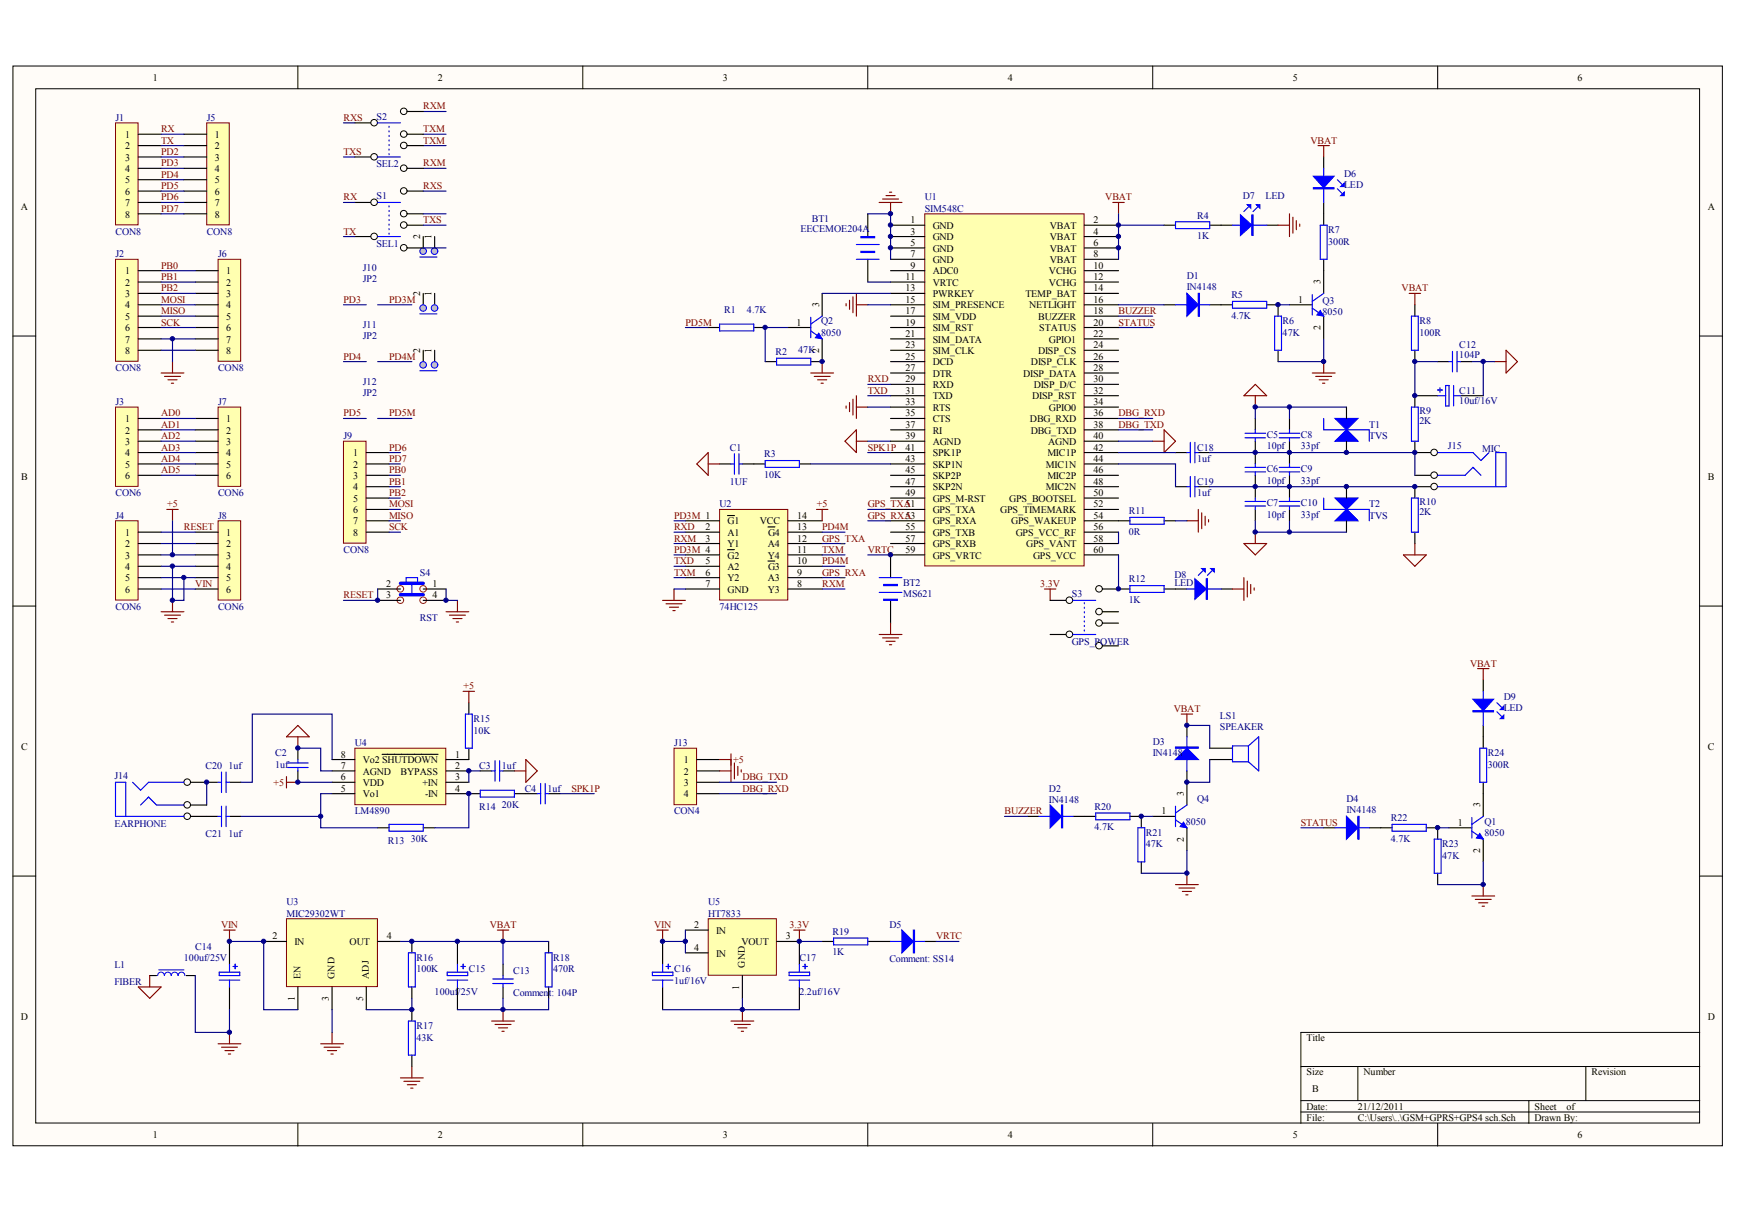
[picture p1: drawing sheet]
<svg xmlns="http://www.w3.org/2000/svg" width="290mm" height="203mm" viewBox="0 0 290 203" stroke-linecap="round" stroke-linejoin="round" font-family="sans-serif">
<defs><g id="words">
<g font-size="1.7">
<text x="25.5" y="13.5">1</text>
<text x="73.1" y="13.5">2</text>
<text x="120.6" y="13.5">3</text>
<text x="168.1" y="13.5">4</text>
<text x="215.7" y="13.5">5</text>
<text x="263.2" y="13.5">6</text>
<text x="20.9" y="23">1</text>
<text x="35.8" y="23">1</text>
<text x="20.9" y="24.9">2</text>
<text x="20.9" y="26.8">3</text>
<text x="20.9" y="28.7">4</text>
<text x="35.8" y="24.9">2</text>
<text x="35.8" y="26.8">3</text>
<text x="35.8" y="28.7">4</text>
<text x="3.5" y="35">A</text>
<text x="20.9" y="30.6">5</text>
<text x="20.9" y="32.5">6</text>
<text x="20.9" y="34.4">7</text>
<text x="35.8" y="30.6">5</text>
<text x="35.8" y="32.5">6</text>
<text x="35.8" y="34.4">7</text>
<text x="284.9" y="35">A</text>
<text x="20.9" y="36.3">8</text>
<text x="35.8" y="36.3">8</text>
<text x="70.1" y="39.8" transform="rotate(-90 70.1 39.8)">2</text>
<text x="72" y="39.8" transform="rotate(-90 72 39.8)">1</text>
<text x="151.9" y="37.2">1</text>
<text x="151.9" y="39.1">3</text>
<text x="151.9" y="41">5</text>
<text x="155.6" y="38.2">GND</text>
<text x="155.6" y="40.1">GND</text>
<text x="155.6" y="42">GND</text>
<text x="175.2" y="38.2">VBAT</text>
<text x="175.2" y="40.1">VBAT</text>
<text x="175.2" y="42">VBAT</text>
<text x="182.4" y="37.2">2</text>
<text x="182.4" y="39.1">4</text>
<text x="182.4" y="41">6</text>
<text x="20.9" y="45.8">1</text>
<text x="20.9" y="47.7">2</text>
<text x="37.7" y="45.8">1</text>
<text x="37.7" y="47.7">2</text>
<text x="151.1" y="46.7">11</text>
<text x="151.9" y="42.9">7</text>
<text x="151.9" y="44.8">9</text>
<text x="155.6" y="43.9">GND</text>
<text x="155.6" y="45.8">ADC0</text>
<text x="155.6" y="47.7">VRTC</text>
<text x="175" y="45.8">VCHG</text>
<text x="175" y="47.7">VCHG</text>
<text x="175.2" y="43.9">VBAT</text>
<text x="182.4" y="42.9">8</text>
<text x="182.4" y="44.8">10</text>
<text x="182.4" y="46.7">12</text>
<text x="220.3" y="47.4" transform="rotate(-90 220.3 47.4)">3</text>
<text x="20.9" y="49.6">3</text>
<text x="20.9" y="51.5">4</text>
<text x="20.9" y="53.4">5</text>
<text x="37.7" y="49.6">3</text>
<text x="37.7" y="51.5">4</text>
<text x="37.7" y="53.4">5</text>
<text x="70.1" y="49.3" transform="rotate(-90 70.1 49.3)">2</text>
<text x="72" y="49.3" transform="rotate(-90 72 49.3)">1</text>
<text x="136.7" y="51.2" transform="rotate(-90 136.7 51.2)">3</text>
<text x="151.1" y="48.6">13</text>
<text x="151.1" y="50.5">15</text>
<text x="151.1" y="52.4">17</text>
<text x="155.6" y="49.6">PWRKEY</text>
<text x="155.6" y="51.5">SIM_PRESENCE</text>
<text x="155.6" y="53.4">SIM_VDD</text>
<text x="171.1" y="49.6">TEMP_BAT</text>
<text x="171.7" y="51.5">NETLIGHT</text>
<text x="173.2" y="53.4">BUZZER</text>
<text x="182.4" y="48.6">14</text>
<text x="182.4" y="50.5">16</text>
<text x="182.4" y="52.4">18</text>
<text x="216.6" y="50.5">1</text>
<text x="20.9" y="55.3">6</text>
<text x="20.9" y="57.2">7</text>
<text x="20.9" y="59">8</text>
<text x="37.7" y="55.3">6</text>
<text x="37.7" y="57.2">7</text>
<text x="37.7" y="59">8</text>
<text x="70.1" y="58.8" transform="rotate(-90 70.1 58.8)">2</text>
<text x="72" y="58.8" transform="rotate(-90 72 58.8)">1</text>
<text x="132.9" y="54.3">1</text>
<text x="136.7" y="58.9" transform="rotate(-90 136.7 58.9)">2</text>
<text x="151.1" y="54.3">19</text>
<text x="151.1" y="56.2">21</text>
<text x="151.1" y="58.1">23</text>
<text x="151.1" y="60">25</text>
<text x="155.6" y="55.3">SIM_RST</text>
<text x="155.6" y="57.2">SIM_DATA</text>
<text x="155.6" y="59">SIM_CLK</text>
<text x="173.2" y="59">DISP_CS</text>
<text x="173.4" y="55.3">STATUS</text>
<text x="175" y="57.2">GPIO1</text>
<text x="182.4" y="54.3">20</text>
<text x="182.4" y="56.2">22</text>
<text x="182.4" y="58.1">24</text>
<text x="182.4" y="60">26</text>
<text x="220.3" y="55.1" transform="rotate(-90 220.3 55.1)">2</text>
<text x="151.1" y="61.9">27</text>
<text x="151.1" y="63.8">29</text>
<text x="151.1" y="65.7">31</text>
<text x="155.6" y="60.9">DCD</text>
<text x="155.6" y="62.8">DTR</text>
<text x="155.6" y="64.7">RXD</text>
<text x="170.7" y="62.8">DISP_DATA</text>
<text x="172" y="60.9">DISP_CLK</text>
<text x="172.5" y="64.7">DISP_D/C</text>
<text x="182.4" y="61.9">28</text>
<text x="182.4" y="63.8">30</text>
<text x="182.4" y="65.7">32</text>
<text x="20.9" y="70.4">1</text>
<text x="37.7" y="70.4">1</text>
<text x="151.1" y="67.6">33</text>
<text x="151.1" y="69.5">35</text>
<text x="151.1" y="71.4">37</text>
<text x="155.6" y="66.6">TXD</text>
<text x="155.6" y="68.5">RTS</text>
<text x="155.6" y="70.4">CTS</text>
<text x="171.8" y="70.4">DBG_RXD</text>
<text x="172.2" y="66.6">DISP_RST</text>
<text x="175" y="68.5">GPIO0</text>
<text x="182.4" y="67.6">34</text>
<text x="182.4" y="69.5">36</text>
<text x="182.4" y="71.4">38</text>
<text x="20.9" y="72.3">2</text>
<text x="20.9" y="74.2">3</text>
<text x="20.9" y="76.1">4</text>
<text x="37.7" y="72.3">2</text>
<text x="37.7" y="74.2">3</text>
<text x="37.7" y="76.1">4</text>
<text x="58.9" y="76.1">1</text>
<text x="151.1" y="73.3">39</text>
<text x="151.1" y="75.2">41</text>
<text x="151.1" y="77.1">43</text>
<text x="155.6" y="72.3">RI</text>
<text x="155.6" y="74.2">AGND</text>
<text x="155.6" y="76.1">SPK1P</text>
<text x="172" y="72.3">DBG_TXD</text>
<text x="174.8" y="76.1">MIC1P</text>
<text x="174.9" y="74.2">AGND</text>
<text x="182.4" y="73.3">40</text>
<text x="182.4" y="75.2">42</text>
<text x="182.4" y="77.1">44</text>
<text x="3.5" y="80.1">B</text>
<text x="20.9" y="78">5</text>
<text x="20.9" y="79.9">6</text>
<text x="37.7" y="78">5</text>
<text x="37.7" y="79.9">6</text>
<text x="58.9" y="78">2</text>
<text x="58.9" y="79.9">3</text>
<text x="58.9" y="81.8">4</text>
<text x="58.9" y="83.7">5</text>
<text x="151.1" y="79">45</text>
<text x="151.1" y="80.9">47</text>
<text x="151.1" y="82.8">49</text>
<text x="155.6" y="78">SKP1N</text>
<text x="155.6" y="79.9">SKP2P</text>
<text x="155.6" y="81.8">SKP2N</text>
<text x="155.6" y="83.7">GPS_M-RST</text>
<text x="168.4" y="83.7">GPS_BOOTSEL</text>
<text x="174.5" y="78">MIC1N</text>
<text x="174.5" y="81.8">MIC2N</text>
<text x="174.8" y="79.9">MIC2P</text>
<text x="182.4" y="79">46</text>
<text x="182.4" y="80.9">48</text>
<text x="182.4" y="82.8">50</text>
<text x="285" y="80.1">B</text>
<text x="20.9" y="89.4">1</text>
<text x="37.7" y="89.4">1</text>
<text x="58.9" y="85.6">6</text>
<text x="58.9" y="87.5">7</text>
<text x="58.9" y="89.4">8</text>
<text x="117.7" y="88.4">2</text>
<text x="121.4" y="87.5">G1</text>
<text x="121.4" y="89.4">A1</text>
<text x="126.8" y="87.5">VCC</text>
<text x="128.1" y="89.4">G4</text>
<text x="133" y="88.4">13</text>
<text x="133" y="86.6">14</text>
<text x="151.1" y="84.7">51</text>
<text x="151.1" y="86.6">53</text>
<text x="151.1" y="88.4">55</text>
<text x="155.6" y="85.6">GPS_TXA</text>
<text x="155.6" y="87.5">GPS_RXA</text>
<text x="155.6" y="89.4">GPS_TXB</text>
<text x="166.9" y="85.6">GPS_TIMEMARK</text>
<text x="168.7" y="87.5">GPS_WAKEUP</text>
<text x="169.5" y="89.4">GPS_VCC_RF</text>
<text x="182.4" y="84.7">52</text>
<text x="182.4" y="86.6">54</text>
<text x="182.4" y="88.4">56</text>
<text x="20.9" y="91.3">2</text>
<text x="20.9" y="93.2">3</text>
<text x="20.9" y="95.1">4</text>
<text x="37.7" y="91.3">2</text>
<text x="37.7" y="93.2">3</text>
<text x="37.7" y="95.1">4</text>
<text x="117.7" y="90.3">3</text>
<text x="117.7" y="94.1">5</text>
<text x="121.4" y="91.3">Y1</text>
<text x="121.4" y="93.2">G2</text>
<text x="121.4" y="95.1">A2</text>
<text x="128.1" y="93.2">Y4</text>
<text x="128.1" y="91.3">A4</text>
<text x="128.1" y="95.1">G3</text>
<text x="133" y="94.1">10</text>
<text x="133" y="92.2">11</text>
<text x="133" y="90.3">12</text>
<text x="151.1" y="90.3">57</text>
<text x="151.1" y="92.2">59</text>
<text x="155.6" y="91.3">GPS_RXB</text>
<text x="155.6" y="93.2">GPS_VRTC</text>
<text x="171.2" y="91.3">GPS_VANT</text>
<text x="172.4" y="93.2">GPS_VCC</text>
<text x="182.4" y="90.3">58</text>
<text x="182.4" y="92.2">60</text>
<text x="20.9" y="97">5</text>
<text x="20.9" y="98.9">6</text>
<text x="37.7" y="97">5</text>
<text x="37.7" y="98.9">6</text>
<text x="64.5" y="97.9">2</text>
<text x="64.5" y="99.8">3</text>
<text x="72.1" y="99.8">4</text>
<text x="72.1" y="97.9">1</text>
<text x="117.7" y="96">6</text>
<text x="117.7" y="97.9">7</text>
<text x="121.4" y="97">Y2</text>
<text x="121.4" y="98.9">GND</text>
<text x="128.1" y="98.9">Y3</text>
<text x="128.1" y="97">A3</text>
<text x="133" y="97.9">8</text>
<text x="133" y="96">9</text>
<text x="3.5" y="125.1">C</text>
<text x="285" y="125.1">C</text>
<text x="56.9" y="130.2">6</text>
<text x="56.9" y="128.3">7</text>
<text x="56.9" y="126.4">8</text>
<text x="60.5" y="131.1">VDD</text>
<text x="60.5" y="129.2">AGND</text>
<text x="60.5" y="127.3">Vo2 SHUTDOWN</text>
<text x="66.8" y="129.2">BYPASS</text>
<text x="70.5" y="131.1">+IN</text>
<text x="75.9" y="126.4">1</text>
<text x="75.9" y="128.3">2</text>
<text x="75.9" y="130.2">3</text>
<text x="114.1" y="127.3">1</text>
<text x="114.1" y="129.2">2</text>
<text x="114.1" y="131.1">3</text>
<text x="56.9" y="132.1">5</text>
<text x="60.5" y="133">Vo1</text>
<text x="70.9" y="133">-IN</text>
<text x="75.9" y="132.1">4</text>
<text x="114.1" y="133">4</text>
<text x="193.8" y="135.9">1</text>
<text x="197.5" y="132.8" transform="rotate(-90 197.5 132.8)">3</text>
<text x="243.2" y="137.8">1</text>
<text x="247" y="134.7" transform="rotate(-90 247 134.7)">3</text>
<text x="197.5" y="140.5" transform="rotate(-90 197.5 140.5)">2</text>
<text x="247" y="142.4" transform="rotate(-90 247 142.4)">2</text>
<text x="115.8" y="154.8">2</text>
<text x="119.5" y="155.8">IN</text>
<text x="45.4" y="156.7">2</text>
<text x="49.1" y="157.7">IN</text>
<text x="58.3" y="157.7">OUT</text>
<text x="64.5" y="156.7">4</text>
<text x="115.8" y="158.6">4</text>
<text x="119.5" y="159.6">IN</text>
<text x="123.7" y="157.7">VOUT</text>
<text x="124.3" y="161.4" transform="rotate(-90 124.3 161.4)">GND</text>
<text x="131.1" y="156.7">3</text>
<text x="49.2" y="167" transform="rotate(-90 49.2 167)">1</text>
<text x="50.1" y="163.3" transform="rotate(-90 50.1 163.3)">EN</text>
<text x="54.9" y="167" transform="rotate(-90 54.9 167)">3</text>
<text x="55.8" y="163.3" transform="rotate(-90 55.8 163.3)">GND</text>
<text x="60.6" y="167" transform="rotate(-90 60.6 167)">5</text>
<text x="61.5" y="163.3" transform="rotate(-90 61.5 163.3)">ADJ</text>
<text x="123.3" y="165.1" transform="rotate(-90 123.3 165.1)">1</text>
<text x="3.5" y="170.2">D</text>
<text x="218" y="173.7">Title</text>
<text x="284.9" y="170.2">D</text>
<text x="218" y="179.4">Size</text>
<text x="227.5" y="179.4">Number</text>
<text x="265.5" y="179.4">Revision</text>
<text x="218" y="185.1">Date:</text>
<text x="219" y="182.3">B</text>
<text x="226.6" y="185.1">21/12/2011</text>
<text x="256" y="185.1">Sheet</text>
<text x="261.4" y="185.1">of</text>
<text x="25.5" y="189.9">1</text>
<text x="73.1" y="189.9">2</text>
<text x="120.6" y="189.9">3</text>
<text x="168.1" y="189.9">4</text>
<text x="215.7" y="189.9">5</text>
<text x="218" y="187">File:</text>
<text x="226.6" y="187">C:\Users\..\GSM+GPRS+GPS4 sch.Sch</text>
<text x="256" y="187">Drawn By:</text>
<text x="263.2" y="189.9">6</text>
</g>
<g font-size="1.7" fill="#000080">
<text x="19.3" y="20.2">J1</text>
<text x="34.5" y="20.2">J5</text>
<text x="62.8" y="20">S2</text>
<text x="62.8" y="27.9">SEL2</text>
<text x="224.3" y="29.5">D6</text>
<text x="62.8" y="33.3">S1</text>
<text x="154.3" y="33.4">U1</text>
<text x="154.3" y="35.3">SIM548C</text>
<text x="207.4" y="33.3">D7</text>
<text x="211.2" y="33.3">LED</text>
<text x="224.3" y="31.4">LED</text>
<text x="19.3" y="39.1">CON8</text>
<text x="34.5" y="39.1">CON8</text>
<text x="62.8" y="41.2">SEL1</text>
<text x="133.6" y="38.8">EECEMOE204A</text>
<text x="135.5" y="37">BT1</text>
<text x="199.7" y="36.5">R4</text>
<text x="199.7" y="39.9">1K</text>
<text x="221.6" y="38.9">R7</text>
<text x="221.6" y="40.8">300R</text>
<text x="19.3" y="42.9">J2</text>
<text x="36.4" y="42.9">J6</text>
<text x="60.5" y="45.2">J10</text>
<text x="60.5" y="47.1">JP2</text>
<text x="198" y="46.5">D1</text>
<text x="120.8" y="52.2">R1</text>
<text x="124.6" y="52.2">4.7K</text>
<text x="198" y="48.4">IN4148</text>
<text x="205.5" y="49.8">R5</text>
<text x="205.5" y="53.2">4.7K</text>
<text x="220.7" y="50.7">Q3</text>
<text x="220.7" y="52.6">8050</text>
<text x="60.5" y="54.7">J11</text>
<text x="60.5" y="56.6">JP2</text>
<text x="129.4" y="59.2">R2</text>
<text x="133.2" y="58.9">47K</text>
<text x="137" y="54.1">Q2</text>
<text x="137" y="56">8050</text>
<text x="214" y="54.1">R6</text>
<text x="214" y="56">47K</text>
<text x="236.8" y="54.1">R8</text>
<text x="236.8" y="56">100R</text>
<text x="243.5" y="58.1">C12</text>
<text x="243.5" y="59.8">104P</text>
<text x="19.3" y="61.9">CON8</text>
<text x="36.4" y="61.9">CON8</text>
<text x="60.5" y="64.2">J12</text>
<text x="243.5" y="65.7">C11</text>
<text x="19.3" y="67.6">J3</text>
<text x="36.4" y="67.6">J7</text>
<text x="60.5" y="66.1">JP2</text>
<text x="228.5" y="71.4">T1</text>
<text x="236.8" y="69.1">R9</text>
<text x="236.8" y="70.8">2K</text>
<text x="243.5" y="67.4">10uf/16V</text>
<text x="57.3" y="73.3">J9</text>
<text x="121.8" y="75.2">C1</text>
<text x="127.5" y="76.3">R3</text>
<text x="199.7" y="75.2">C18</text>
<text x="199.7" y="77.1">1uf</text>
<text x="211.3" y="73.1">C5</text>
<text x="211.3" y="75">10pf</text>
<text x="217.1" y="73.1">C8</text>
<text x="217.1" y="75">33pf</text>
<text x="228.5" y="73.3">TVS</text>
<text x="241.6" y="75">J15</text>
<text x="247.3" y="75.4">MIC</text>
<text x="19.3" y="82.8">CON6</text>
<text x="36.4" y="82.8">CON6</text>
<text x="121.8" y="80.9">1UF</text>
<text x="127.5" y="79.7">10K</text>
<text x="199.7" y="80.9">C19</text>
<text x="199.7" y="82.8">1uf</text>
<text x="211.3" y="78.8">C6</text>
<text x="211.3" y="80.7">10pf</text>
<text x="217.1" y="78.8">C9</text>
<text x="217.1" y="80.7">33pf</text>
<text x="19.3" y="86.6">J4</text>
<text x="36.4" y="86.6">J8</text>
<text x="120.1" y="84.7">U2</text>
<text x="188.3" y="85.8">R11</text>
<text x="188.3" y="89.2">0R</text>
<text x="211.3" y="84.5">C7</text>
<text x="211.3" y="86.4">10pf</text>
<text x="217.1" y="84.5">C10</text>
<text x="217.1" y="86.4">33pf</text>
<text x="228.5" y="84.7">T2</text>
<text x="228.5" y="86.6">TVS</text>
<text x="236.8" y="84.3">R10</text>
<text x="236.8" y="86">2K</text>
<text x="57.3" y="92.2">CON8</text>
<text x="19.3" y="101.7">CON6</text>
<text x="36.4" y="101.7">CON6</text>
<text x="70" y="96">S4</text>
<text x="120.1" y="101.7">74HC125</text>
<text x="150.7" y="97.7">BT2</text>
<text x="150.7" y="99.6">MS621</text>
<text x="178.8" y="99.6">S3</text>
<text x="188.3" y="97.2">R12</text>
<text x="188.3" y="100.6">1K</text>
<text x="195.9" y="96.4">D8</text>
<text x="195.9" y="97.7">LED</text>
<text x="70" y="103.6">RST</text>
<text x="178.8" y="107.6">GPS_POWER</text>
<text x="203.5" y="119.9">LS1</text>
<text x="250.9" y="116.7">D9</text>
<text x="250.9" y="118.6">LED</text>
<text x="59.2" y="124.5">U4</text>
<text x="79" y="120.5">R15</text>
<text x="79" y="122.4">10K</text>
<text x="112.5" y="124.5">J13</text>
<text x="192.3" y="124.3">D3</text>
<text x="203.5" y="121.8">SPEAKER</text>
<text x="19.1" y="130">J14</text>
<text x="34.3" y="128.3">C20</text>
<text x="38.1" y="128.3">1uf</text>
<text x="45.9" y="126.2">C2</text>
<text x="45.9" y="128.1">1uf</text>
<text x="79.9" y="128.3">C3</text>
<text x="83.7" y="128.3">1uf</text>
<text x="192.3" y="126.2">IN4148</text>
<text x="248.2" y="126.2">R24</text>
<text x="248.2" y="128.1">300R</text>
<text x="19.1" y="138">EARPHONE</text>
<text x="59.2" y="135.9">LM4890</text>
<text x="79.9" y="135.1">R14</text>
<text x="83.7" y="134.7">20K</text>
<text x="87.5" y="132.1">C4</text>
<text x="91.3" y="132.1">1uf</text>
<text x="112.5" y="135.9">CON4</text>
<text x="175" y="132.1">D2</text>
<text x="175" y="134">IN4148</text>
<text x="182.6" y="135.1">R20</text>
<text x="197.8" y="137.6">8050</text>
<text x="199.7" y="133.8">Q4</text>
<text x="224.7" y="133.8">D4</text>
<text x="224.7" y="135.7">IN4148</text>
<text x="232.1" y="137">R22</text>
<text x="247.7" y="137.6">Q1</text>
<text x="34.3" y="139.7">C21</text>
<text x="38.1" y="139.7">1uf</text>
<text x="64.7" y="140.8">R13</text>
<text x="68.5" y="140.4">30K</text>
<text x="182.6" y="138.5">4.7K</text>
<text x="191.2" y="139.5">R21</text>
<text x="191.2" y="141.4">47K</text>
<text x="232.1" y="140.4">4.7K</text>
<text x="240.6" y="141.4">R23</text>
<text x="240.6" y="143.3">47K</text>
<text x="247.7" y="139.5">8050</text>
<text x="47.8" y="151">U3</text>
<text x="47.8" y="152.9">MIC29302WT</text>
<text x="118.2" y="151">U5</text>
<text x="118.2" y="152.9">HT7833</text>
<text x="138.9" y="156">R19</text>
<text x="148.4" y="154.8">D5</text>
<text x="19.1" y="161.5">L1</text>
<text x="30.7" y="160.3">100uf/25V</text>
<text x="32.6" y="158.4">C14</text>
<text x="69.5" y="160.3">R16</text>
<text x="92.3" y="160.3">R18</text>
<text x="133.4" y="160.3">C17</text>
<text x="138.9" y="159.4">1K</text>
<text x="148.4" y="160.5">Comment: SS14</text>
<text x="19.1" y="164.3">FIBER</text>
<text x="69.5" y="162.2">100K</text>
<text x="72.5" y="166">100uf</text>
<text x="76.4" y="166">/25V</text>
<text x="78.2" y="162.2">C15</text>
<text x="85.6" y="162.4">C13</text>
<text x="85.6" y="166.2">Comment: 104P</text>
<text x="92.3" y="162.2">470R</text>
<text x="112.5" y="162.2">C16</text>
<text x="112.5" y="164.1">1uf/16V</text>
<text x="133.4" y="166">2.2uf/16V</text>
<text x="69.5" y="171.7">R17</text>
<text x="69.5" y="173.6">43K</text>
</g>
<g font-size="1.7" fill="#800000">
<text x="26.9" y="22.1">RX</text>
<text x="26.9" y="24">TX</text>
<text x="57.3" y="20.2">RXS</text>
<text x="70.6" y="24">TXM</text>
<text x="70.6" y="18.3">RXM</text>
<text x="70.6" y="22.1">TXM</text>
<text x="218.6" y="24">VBAT</text>
<text x="26.9" y="25.9">PD2</text>
<text x="26.9" y="27.8">PD3</text>
<text x="26.9" y="29.6">PD4</text>
<text x="57.3" y="25.9">TXS</text>
<text x="70.6" y="27.8">RXM</text>
<text x="26.9" y="31.5">PD5</text>
<text x="26.9" y="33.4">PD6</text>
<text x="26.9" y="35.3">PD7</text>
<text x="57.3" y="33.4">RX</text>
<text x="70.6" y="31.5">RXS</text>
<text x="184.4" y="33.4">VBAT</text>
<text x="57.3" y="39.1">TX</text>
<text x="70.6" y="37.2">TXS</text>
<text x="26.9" y="44.8">PB0</text>
<text x="26.9" y="46.7">PB1</text>
<text x="26.9" y="48.6">PB2</text>
<text x="26.9" y="50.5">MOSI</text>
<text x="26.9" y="52.4">MISO</text>
<text x="57.3" y="50.5">PD3</text>
<text x="64.9" y="50.5">PD3M</text>
<text x="186.6" y="52.4">BUZZER</text>
<text x="233.9" y="48.6">VBAT</text>
<text x="26.9" y="54.3">SCK</text>
<text x="57.3" y="60">PD4</text>
<text x="64.9" y="60">PD4M</text>
<text x="114.4" y="54.3">PD5M</text>
<text x="186.6" y="54.3">STATUS</text>
<text x="144.8" y="63.8">RXD</text>
<text x="144.8" y="65.7">TXD</text>
<text x="26.9" y="69.5">AD0</text>
<text x="26.9" y="71.4">AD1</text>
<text x="57.3" y="69.5">PD5</text>
<text x="64.9" y="69.5">PD5M</text>
<text x="186.6" y="69.5">DBG_RXD</text>
<text x="186.6" y="71.4">DBG_TXD</text>
<text x="26.9" y="73.3">AD2</text>
<text x="26.9" y="75.2">AD3</text>
<text x="26.9" y="77.1">AD4</text>
<text x="64.9" y="75.2">PD6</text>
<text x="64.9" y="77.1">PD7</text>
<text x="144.8" y="75.2">SPK1P</text>
<text x="26.9" y="79">AD5</text>
<text x="64.9" y="79">PB0</text>
<text x="64.9" y="80.9">PB1</text>
<text x="64.9" y="82.8">PB2</text>
<text x="27.9" y="84.7">+5</text>
<text x="30.7" y="88.4">RESET</text>
<text x="64.9" y="84.7">MOSI</text>
<text x="64.9" y="86.6">MISO</text>
<text x="64.9" y="88.4">SCK</text>
<text x="112.5" y="86.6">PD3M 1</text>
<text x="112.5" y="88.4">RXD</text>
<text x="136.3" y="84.7">+5</text>
<text x="137.2" y="88.4">PD4M</text>
<text x="144.8" y="84.7">GPS_TXA</text>
<text x="144.8" y="86.6">GPS_RXA</text>
<text x="112.5" y="90.3">RXM</text>
<text x="112.5" y="94.1">TXD</text>
<text x="112.5" y="92.2">PD3M 4</text>
<text x="137.2" y="92.2">TXM</text>
<text x="137.2" y="94.1">PD4M</text>
<text x="137.2" y="90.3">GPS_TXA</text>
<text x="144.8" y="92.2">VRTC</text>
<text x="32.6" y="97.9">VIN</text>
<text x="57.3" y="99.8">RESET</text>
<text x="112.5" y="96">TXM</text>
<text x="137.2" y="97.9">RXM</text>
<text x="137.2" y="96">GPS_RXA</text>
<text x="173.6" y="97.9">3.3V</text>
<text x="245.3" y="111.2">VBAT</text>
<text x="77.4" y="115">+5</text>
<text x="195.8" y="118.8">VBAT</text>
<text x="45.6" y="131.1">+5</text>
<text x="122.3" y="127.3">+5</text>
<text x="123.9" y="130.2">DBG_TXD</text>
<text x="95.3" y="132.1">SPK1P</text>
<text x="123.9" y="132.1">DBG_RXD</text>
<text x="167.6" y="135.9">BUZZER</text>
<text x="217.1" y="137.8">STATUS</text>
<text x="36.9" y="154.8">VIN</text>
<text x="81.7" y="154.8">VBAT</text>
<text x="109.1" y="154.8">VIN</text>
<text x="131.7" y="154.8">3.3V</text>
<text x="156.2" y="156.7">VRTC</text>
</g>
</g></defs>
<g fill="#fffcf8" stroke="#000" stroke-width=".17">
<path d="M2.2 11h285.2v180.2h-285.2z"/>
<path d="M6 14.8h277.6v172.6h-277.6z"/>
</g>
<g fill="none" stroke="#000" stroke-width=".17">
<path d="M49.7 11v3.8M97.2 11v3.8M144.8 11v3.8M192.3 11v3.8M239.9 11v3.8M2.2 56.1h3.8M283.6 56.1h3.8M2.2 101.1h3.8M283.6 101.1h3.8M2.2 146.2h3.8M283.6 146.2h3.8M217.1 177.9h66.5"/>
<path d="M226.6 177.9v5.7M264.6 177.9v5.7M283.6 172.2h-66.5v15.2M49.7 187.4v3.8M97.2 187.4v3.8M144.8 187.4v3.8M192.3 187.4v3.8M217.1 183.6h66.5M217.1 185.5h66.5M239.9 187.4v3.8M255.1 183.6v3.8"/>
</g>
<path d="M146.7 33.8h3.8M147.3 33.2h2.6M147.8 32.6h1.5M148.4 32.1h.4M148.6 33.8v1.9" fill="none" stroke="#800000" stroke-width=".19"/>
<path d="M47.8 153.3h15.2v11.3h-15.2z" fill="#ffffb0" stroke="#800000" stroke-width=".17"/>
<g fill="none" stroke="#000" stroke-width=".19">
<path d="M144.8 35.7v3.8M144.8 43.3v3.8M38.3 157.1v3.8M44 157.1h3.8M63 157.1h3.8M68.7 157.1v1.9M76.3 157.1v3.8M91.5 157.1v1.9M38.3 164.7v3.7M49.7 164.7v3.7M55.4 164.7v3.7M61.1 164.7v3.7"/>
<path d="M68.7 164.7v1.8M76.3 164.7v3.7M83.9 160.9v1.9M83.9 164.7v1.8M91.5 164.7v1.8"/>
</g>
<g fill="none" stroke="#00f" stroke-width=".19">
<path d="M142.9 40.8h3.8M142.9 43.3h3.8M68.1 159h1.2v5.7h-1.2zM91 159h1.1v5.7h-1.1zM36.6 162.2h3.4v.6h-3.4zM36.6 163.5h3.4M38.3 160.9v1.3M38.3 163.5v1.2M38.9 161.2h.7M39.2 160.9v.7M74.6 163.5h3.4M74.6 162.2h3.4v.6h-3.4z"/>
<path d="M76.3 160.9v1.3M76.3 163.5v1.2M76.9 161.2h.8M77.3 160.9v.7M82.2 164.1h3.4M82.2 163.3h3.4M83.9 162.8v.5M83.9 164.1v.6"/>
</g>
<g fill="none" stroke="#800000" stroke-width=".19">
<path d="M141.2 67.7v.4M141.7 67.2v1.5M142.3 66.6v2.6M142.9 66v3.8M142.9 67.9h1.9M37.3 155.2h1.9M38.3 155.2v1.9M83 155.2h1.9M83.9 155.2v1.9M36.4 174.1h3.8M37 174.7h2.6M37.5 175.3h1.6"/>
<path d="M38.1 175.8h.4M38.3 172.2v1.9M53.5 174.1h3.8M54.1 174.7h2.6M54.6 175.3h1.6M55.2 175.8h.4M55.4 172.2v1.9"/>
</g>
<path d="M55.4 168.4v3.8M68.7 166.5v1.9h-7.6M83.9 166.5v1.9" fill="none" stroke="#000080" stroke-width=".19"/>
<g fill="#00f" stroke="#00f" stroke-width=".19">
<path d="M143.6 41.9h2.3v.2h-2.3z" fill-rule="evenodd"/>
<path d="M143.6 39.5h2.3v.2h-2.3z" fill-rule="evenodd"/>
</g>
<path d="M120.1 85h11.3v15.1h-11.3z" fill="#ffffb0" stroke="#800000" stroke-width=".17"/>
<g fill="none" stroke="#000" stroke-width=".19">
<path d="M220.9 26.2v1.9M220.9 33.8v3.8M194.2 50.8h1.9M201.8 50.8h3.8M211.3 50.8h1.9v1.9M213.2 58.4v1.9M220.9 43.3v1.9M236.1 50.8v1.9M236.1 58.4v1.9M209.4 69.8v1.9M209.4 73.6v3.8M209.4 79.3v3.8"/>
<path d="M215.1 69.8v1.9M215.1 73.6v3.8M215.1 79.3v3.8M224.7 67.9v1.9M224.7 73.6v1.9M236.1 73.6v1.9M239.9 66h-3.8v1.9M239.9 60.3h1.9M243.7 66h3.8M243.7 60.3h1.9M114.4 86.9h5.7M114.4 88.8h5.7"/>
<path d="M114.4 90.7h5.7M114.4 92.6h5.7M114.4 94.5h5.7M114.4 96.4h5.7M114.4 98.3h5.7M121.4 86h1.1M121.4 91.7h1.1M128.1 93.6h1.2M128.1 87.9h1.2M131.5 86.9h5.7M131.5 88.8h5.7M131.5 90.7h5.7"/>
<path d="M131.5 92.6h5.7M131.5 94.5h5.7M131.5 96.4h5.7M131.5 98.3h5.7M209.4 85v1.9M215.1 85v1.9M224.7 81.2v1.9M224.7 86.9v1.9M236.1 81.2v1.9M236.1 88.8v1.9M247.5 113.4v1.9M220.9 138.1h1.9"/>
<path d="M228.5 138.1h3.8M238 138.1h1.9v1.9M247.5 121v3.8M247.5 130.5v1.9M239.9 145.7v1.9"/>
</g>
<path d="M186.6 54.6h5.7M144.8 67.9h3.8M144.8 73.6h3.8M215.1 67.9v1.9M224.7 67.9h-15.3v1.9M112.5 86.9h1.9M112.5 90.7h1.9M112.5 92.6h1.9M112.5 94.5h1.9M209.4 86.9v1.9h15.3M215.1 86.9v1.9M217.1 138.1h3.8" fill="none" stroke="#000080" stroke-width=".19"/>
<g fill="none" stroke="#800000" stroke-width=".19">
<path d="M185.7 33.8h1.9M186.6 33.8v1.9M219.9 24.3h1.9M220.9 24.3v1.9M141.2 50.7v.3M141.7 50.1v1.5M142.3 49.5v2.7M142.9 48.9v3.8M142.9 50.8h1.9M235.1 48.9h1.9M236.1 48.9v1.9M251.3 58.4l1.9 1.9-1.9 1.9z"/>
<path d="M141 73.6l1.9-1.9v3.8zM142.9 73.6h1.9M207.5 66l1.9-1.9 1.9 1.9zM209.4 66v1.9M219 62.2h3.8M219.5 62.8h2.7M220.1 63.4h1.5M220.7 63.9h.3M220.9 60.3v1.9M249.4 60.3h1.9M112.5 98.3v1.9M136.2 85h1.9"/>
<path d="M137.2 85v1.9M207.5 90.7h3.8l-1.9 1.9zM209.4 88.8v1.9M234.2 92.6h3.8l-1.9 1.9zM236.1 90.7v1.9M110.6 100.2h3.8M111.1 100.7h2.7M111.7 101.3h1.5M112.3 101.9h.3M246.5 111.5h1.9M247.5 111.5v1.9M245.6 149.5h3.8"/>
<path d="M246.1 150h2.7M246.7 150.6h1.5M247.3 151.2h.4M247.5 147.6v1.9"/>
</g>
<g fill="none" stroke="#00f" stroke-width=".19">
<path d="M220.3 37.6h1.1v5.7h-1.1zM220.9 28.1v5.7M223.1 31.5l.8 .8M223.1 30l.8 .7M196.1 50.8h5.7M205.6 50.3h5.7v1.1h-5.7zM212.7 52.7h1.1v5.7h-1.1zM235.5 52.7h1.1v5.7h-1.1zM242.3 58.6v3.4M243.1 58.6v3.4M207.7 78.7h3.5M207.7 78h3.5"/>
<path d="M207.7 73h3.5M207.7 72.3h3.5M209.4 71.7v.6M209.4 73v.6M209.4 77.4v.6M209.4 78.7v.6M213.4 78.7h3.5M213.4 78h3.5M213.4 73h3.5M213.4 72.3h3.5M215.1 71.7v.6M215.1 73v.6"/>
<path d="M215.1 77.4v.6M215.1 78.7v.6M220.9 69.8v1.9h7.6v1.9M235.5 67.9h1.1v5.7h-1.1zM239.9 65.1h.7M239.9 66h1.3M240.3 64.7v.8M241.2 64.3h.6v3.4h-.6zM241.8 60.3h.5M242.5 66h1.2M242.5 64.3v3.4M243.1 60.3h.6"/>
<path d="M207.7 84.4h3.5M207.7 83.7h3.5M209.4 83.1v.6M209.4 84.4v.6M213.4 84.4h3.5M213.4 83.7h3.5M215.1 83.1v.6M215.1 84.4v.6M220.9 83.1v1.9h7.6v1.9M235.5 83.1h1.1v5.7h-1.1zM247.5 115.3v5.7M249.8 118.8l.7 .7"/>
<path d="M249.8 117.2l.7 .8M222.8 138.1h5.7M232.3 137.5h5.7v1.2h-5.7zM239.3 140h1.1v5.7h-1.1zM246.9 124.8h1.1v5.7h-1.1z"/>
</g>
<g fill="#00f" stroke="#00f" stroke-width=".19">
<path d="M198 48.9l1.9 1.9-1.9 1.9z"/>
<path d="M219.1 29.4h3.5l-1.7 1.9z"/>
<path d="M223.7 32.6l.6-.5v.5z"/>
<path d="M223.7 31.1l.6-.5v.5z"/>
<path d="M222.8 73.6l1.9-1.9 1.9 1.9z"/>
<path d="M222.8 86.9l1.9-1.9 1.9 1.9z"/>
<path d="M224.7 136.2l1.9 1.9-1.9 1.9z"/>
<path d="M245.8 116.7h3.4l-1.7 1.9z"/>
<path d="M250.3 119.9l.6-.6v.6z"/>
<path d="M250.3 118.4l.6-.6v.6z"/>
<path d="M199.9 48.9h.2v3.8h-.2z" fill-rule="evenodd"/>
<path d="M219.1 31.3h3.5v.2h-3.5z" fill-rule="evenodd"/>
<path d="M222.8 69.8h3.8l-1.9 1.9 1.9 1.9z" fill-rule="evenodd"/>
<path d="M222.8 83.1h3.8l-1.9 1.9 1.9 1.9z" fill-rule="evenodd"/>
<path d="M226.6 136.2h.2v3.8h-.2z" fill-rule="evenodd"/>
<path d="M245.8 118.6h3.4v.2h-3.4z" fill-rule="evenodd"/>
</g>
<path d="M154.3 35.7h26.6v58.7h-26.6z" fill="#ffffb0" stroke="#800000" stroke-width=".17"/>
<g fill="none" stroke="#000" stroke-width=".19">
<path d="M148.6 37.6h5.7M148.6 39.5h5.7M180.9 37.6h5.7M180.9 39.5h5.7M148.6 41.4h5.7M148.6 43.3h5.7M148.6 45.2h5.7M148.6 47.1h5.7M148.6 48.9h5.7M148.6 50.8h5.7M148.6 52.7h5.7M148.6 54.6h5.7"/>
<path d="M148.6 56.5h5.7M148.6 58.4h5.7M180.9 41.4h5.7M180.9 43.3h5.7M180.9 45.2h5.7M180.9 47.1h5.7M180.9 48.9h5.7M180.9 50.8h5.7M180.9 52.7h5.7M180.9 54.6h5.7M180.9 56.5h5.7M180.9 58.4h5.7"/>
<path d="M148.6 60.3h5.7M148.6 62.2h5.7M148.6 64.1h5.7M148.6 66h5.7M148.6 67.9h5.7M148.6 69.8h5.7M148.6 71.7h5.7M148.6 73.6h5.7M148.6 75.5h5.7M148.6 77.4h5.7M148.6 79.3h5.7M180.9 60.3h5.7"/>
<path d="M180.9 62.2h5.7M180.9 64.1h5.7M180.9 66h5.7M180.9 67.9h5.7M180.9 69.8h5.7M180.9 71.7h5.7M180.9 73.6h5.7M180.9 75.5h5.7M180.9 77.4h5.7M180.9 79.3h5.7M148.6 81.2h5.7M148.6 83.1h5.7"/>
<path d="M148.6 85h5.7M148.6 86.9h5.7M148.6 88.8h5.7M148.6 90.7h5.7M148.6 92.6h5.7M180.9 81.2h5.7M180.9 83.1h5.7M180.9 85h5.7M180.9 86.9h5.7M180.9 88.8h5.7M180.9 90.7h5.7M180.9 92.6h5.7"/>
</g>
<path d="M144.8 47.1h3.8" fill="none" stroke="#000080" stroke-width=".19"/>
<path d="M112.5 124.8h3.7v9.4h-3.7z" fill="#ffffb0" stroke="#800000" stroke-width=".17"/>
<path d="M116.3 126.7h3.8M116.3 128.6h3.8M116.3 130.5h3.8M116.3 132.4h3.8M110.6 157.1v3.8M133.4 157.1v3.8M110.6 164.7v3.7M133.4 164.7v3.7" fill="none" stroke="#000" stroke-width=".19"/>
<path d="M120.1 126.7h1.9M120.1 128.6h1.9M122 125.8v4.7M122.5 127.3v2.6M123.1 127.9v1.5M123.7 128.4v.4" fill="none" stroke="#800000" stroke-width=".19"/>
<path d="M186.6 69.8h5.7M186.6 71.7h5.7M120.1 130.5h9.5M120.1 132.4h9.5" fill="none" stroke="#000080" stroke-width=".19"/>
<path d="M108.8 162.2h3.5v.6h-3.5zM108.8 163.5h3.5M110.6 160.9v1.3M110.6 163.5v1.2M111.1 161.2h.8M111.5 160.9v.7M131.7 163.5h3.4M131.7 162.2h3.4v.6h-3.4zM133.4 160.9v1.3M133.4 163.5v1.2M133.9 161.2h.8M134.3 160.9v.7" fill="none" stroke="#00f" stroke-width=".19"/>
<path d="M118.2 153.3h11.3v9.4h-11.3z" fill="#ffffb0" stroke="#800000" stroke-width=".17"/>
<g fill="none" stroke="#000" stroke-width=".19">
<path d="M194.2 37.6h1.9M201.8 37.6h3.8M211.3 37.6h1.9M148.6 92.6v3.8M186.6 86.9h1.9M186.6 98.3h1.9M194.2 86.9h1.9M194.2 98.3h3.8M203.7 98.3h1.9M148.6 100.2v3.8M114.4 155.2h3.8M114.4 159h3.8"/>
<path d="M129.6 157.1h3.8M137.2 157.1h1.9M144.8 157.1h3.8M154.3 157.1h1.9M123.9 162.8v3.7"/>
</g>
<g fill="none" stroke="#800000" stroke-width=".19">
<path d="M213.2 37.6h1.9M215.1 35.7v3.8M215.7 36.2v2.7M216.3 36.8v1.5M216.9 37.4v.4M174.3 98.3h1.9M175.2 98.3v1.9M198 86.9h1.9M199.9 85v3.8M200.5 85.6v2.6M201.1 86.1v1.5M201.6 86.7v.4"/>
<path d="M205.6 98.3h1.9M207.5 96.4v3.8M208.1 96.9v2.7M208.7 97.5v1.5M209.3 98.1v.4M146.7 105.9h3.8M147.3 106.4h2.6M147.8 107h1.5M148.4 107.6h.4M148.6 104v1.9M109.6 155.2h1.9M110.6 155.2v1.9"/>
<path d="M132.4 155.2h1.9M133.4 155.2v1.9M122 170.3h3.8M122.5 170.9h2.7M123.1 171.5h1.5M123.7 172h.4M123.9 168.4v1.9"/>
</g>
<path d="M137.2 90.7h3.8M137.2 88.8h3.8M137.2 94.5h3.8M186.6 88.8v1.9M133.4 157.1h3.8M156.2 157.1h3.8M110.6 168.4h22.8M123.9 166.5v1.9" fill="none" stroke="#000080" stroke-width=".19"/>
<g fill="none" stroke="#00f" stroke-width=".19">
<path d="M196.1 37h5.7v1.1h-5.7zM205.6 37.6h5.7M208.3 34.5l-.8 .8M209.8 34.5l-.7 .8M146.7 98.8h3.8M146.7 96.4h3.8M188.5 97.7h5.7v1.1h-5.7zM188.5 86.3h5.7v1.2h-5.7zM198 98.3h5.7M200.7 95.2l-.8 .8M202.2 95.2l-.7 .8M139.1 156.5h5.7v1.1h-5.7z"/>
<path d="M148.6 157.1h5.7"/>
</g>
<g fill="#00f" stroke="#00f" stroke-width=".19">
<path d="M150.5 155.2l1.9 1.9-1.9 1.9z"/>
<path d="M207 35.9l1.9 1.7-1.9 1.7z"/>
<path d="M209.6 34.2h.6v.5z"/>
<path d="M208.1 34.2h.6v.5z"/>
<path d="M199.4 96.6l1.9 1.7-1.9 1.7z"/>
<path d="M202 94.9h.6v.5z"/>
<path d="M200.5 94.9h.6v.5z"/>
<path d="M152.4 155.2h.2v3.8h-.2z" fill-rule="evenodd"/>
<path d="M147.4 97.5h2.3v.2h-2.3z" fill-rule="evenodd"/>
<path d="M147.4 100h2.3v.2h-2.3z" fill-rule="evenodd"/>
<path d="M208.9 35.9h.2v3.4h-.2z" fill-rule="evenodd"/>
<path d="M201.3 96.6h.2v3.4h-.2z" fill-rule="evenodd"/>
</g>
<path d="M19.3 20.5h3.7v17h-3.7z" fill="#ffffb0" stroke="#800000" stroke-width=".17"/>
<path d="M23.1 22.4h3.8M23.1 24.3h3.8M23.1 26.2h3.8M23.1 28.1h3.8M23.1 30h3.8M23.1 31.9h3.8M23.1 33.8h3.8M23.1 35.7h3.8" fill="none" stroke="#000" stroke-width=".19"/>
<path d="M34.5 20.5h3.8v17h-3.8z" fill="#ffffb0" stroke="#800000" stroke-width=".17"/>
<path d="M30.7 22.4h3.8M30.7 24.3h3.8M30.7 26.2h3.8M30.7 28.1h3.8M30.7 30h3.8M30.7 31.9h3.8M30.7 33.8h3.8M30.7 35.7h3.8" fill="none" stroke="#000" stroke-width=".19"/>
<path d="M19.3 43.3h3.7v17h-3.7z" fill="#ffffb0" stroke="#800000" stroke-width=".17"/>
<path d="M23.1 45.2h3.8M23.1 47.1h3.8M23.1 48.9h3.8M23.1 50.8h3.8M23.1 52.7h3.8M23.1 54.6h3.8M23.1 56.5h3.8M23.1 58.4h3.8" fill="none" stroke="#000" stroke-width=".19"/>
<path d="M36.4 43.3h3.8v17h-3.8z" fill="#ffffb0" stroke="#800000" stroke-width=".17"/>
<path d="M32.6 45.2h3.8M32.6 47.1h3.8M32.6 48.9h3.8M32.6 50.8h3.8M32.6 52.7h3.8M32.6 54.6h3.8M32.6 56.5h3.8M32.6 58.4h3.8" fill="none" stroke="#000" stroke-width=".19"/>
<path d="M36.4 67.9h3.8v13.2h-3.8z" fill="#ffffb0" stroke="#800000" stroke-width=".17"/>
<path d="M32.6 69.8h3.8M32.6 71.7h3.8M32.6 73.6h3.8M32.6 75.5h3.8M32.6 77.4h3.8M32.6 79.3h3.8" fill="none" stroke="#000" stroke-width=".19"/>
<path d="M19.3 67.9h3.7v13.2h-3.7z" fill="#ffffb0" stroke="#800000" stroke-width=".17"/>
<path d="M23.1 69.8h3.8M23.1 71.7h3.8M23.1 73.6h3.8M23.1 75.5h3.8M23.1 77.4h3.8M23.1 79.3h3.8" fill="none" stroke="#000" stroke-width=".19"/>
<path d="M19.3 86.9h3.7v13.2h-3.7z" fill="#ffffb0" stroke="#800000" stroke-width=".17"/>
<path d="M23.1 88.8h3.8M23.1 90.7h3.8M23.1 92.6h3.8M23.1 94.5h3.8M23.1 96.4h3.8M23.1 98.3h3.8" fill="none" stroke="#000" stroke-width=".19"/>
<path d="M36.4 86.9h3.8v13.2h-3.8z" fill="#ffffb0" stroke="#800000" stroke-width=".17"/>
<path d="M236.1 75.5h3.8M32.6 88.8h3.8M32.6 90.7h3.8M32.6 92.6h3.8M32.6 94.5h3.8M32.6 96.4h3.8M32.6 98.3h3.8" fill="none" stroke="#000" stroke-width=".19"/>
<g fill="none" stroke="#000080" stroke-width=".19">
<path d="M26.9 22.4h3.8M26.9 24.3h3.8M26.9 26.2h3.8M26.9 28.1h3.8M26.9 30h3.8M26.9 31.9h3.8M26.9 33.8h3.8M26.9 35.7h3.8M26.9 45.2h5.7M26.9 47.1h5.7M26.9 48.9h5.7M26.9 50.8h5.7"/>
<path d="M26.9 52.7h5.7M26.9 54.6h5.7M26.9 56.5h5.7M26.9 58.4h5.7M28.8 56.5v3.8M26.9 69.8h5.7M26.9 71.7h5.7M26.9 73.6h5.7M26.9 75.5h5.7M26.9 77.4h5.7M26.9 79.3h5.7M26.9 88.8h5.7"/>
<path d="M26.9 90.7h5.7M26.9 92.6h5.7M26.9 94.5h5.7M26.9 96.4h5.7M26.9 98.3h5.7M28.8 86.9v5.7M137.2 92.6h3.8M137.2 96.4h3.8"/>
</g>
<path d="M26.9 62.2h3.8M27.4 62.8h2.7M28 63.4h1.5M28.6 63.9h.4M28.8 60.3v1.9M27.8 85h1.9M28.8 85v1.9M26.9 102.1h3.8M27.4 102.6h2.7M28 103.2h1.5M28.6 103.8h.4M28.8 100.2v1.9" fill="none" stroke="#800000" stroke-width=".19"/>
<circle cx="239.3" cy="75.5" r=".55" fill="#fffcf8" stroke="#000" stroke-width=".17"/>
<path d="M236.1 79.3h3.8" fill="none" stroke="#000" stroke-width=".19"/>
<circle cx="239.3" cy="79.3" r=".55" fill="#fffcf8" stroke="#000" stroke-width=".17"/>
<path d="M236.1 81.2h3.8" fill="none" stroke="#000" stroke-width=".19"/>
<circle cx="239.3" cy="81.2" r=".55" fill="#fffcf8" stroke="#000" stroke-width=".17"/>
<path d="M239.9 75.5h5.9l1.3 1.3 1.3-1.3M239.9 79.3h4.5l1.4-1.3 1.3 1.3M239.9 81.2h11.4v-5.7h-1.7v5.7M80.1 131.8h5.7v1.2h-5.7zM89.6 132.4h.6M90.2 130.7v3.4M91 132.4h.5M91 130.7v3.4M26.5 161.8h4.2" fill="none" stroke="#00f" stroke-width=".19"/>
<path d="M78.2 132.4h1.9M85.8 132.4h3.8M91.5 132.4h1.9M25 162.8h1.1M31.1 162.8h1.5" fill="none" stroke="#000" stroke-width=".19"/>
<path d="M27.4 162.8a.55 .55 0 0 0-.5-.6 .55 .55 0 0 0-.6 .6M28.6 162.8a.55 .55 0 0 0-.6-.6 .55 .55 0 0 0-.5 .6M29.7 162.8a.55 .55 0 0 0-.6-.6 .55 .55 0 0 0-.5 .6M30.8 162.8a.55 .55 0 0 0-.5-.6 .55 .55 0 0 0-.6 .6" fill="none" stroke="#00f" stroke-width=".17"/>
<path d="M192.3 73.6h1.9M194.2 71.7l1.9 1.9-1.9 1.9zM23.1 164.7h3.8l-1.9 1.8zM25 162.8v1.9" fill="none" stroke="#800000" stroke-width=".19"/>
<path d="M112.5 88.8h1.9M93.4 132.4h5.7" fill="none" stroke="#000080" stroke-width=".19"/>
<path d="M59.2 124.8h15.2v9.4h-15.2z" fill="#ffffb0" stroke="#800000" stroke-width=".17"/>
<g fill="none" stroke="#000" stroke-width=".19">
<path d="M30.7 130.5h3.8M55.4 126.7h3.8M55.4 128.6h3.8M55.4 130.5h3.8M55.4 132.4h3.8M63 138.1h1.9M63.8 125.8h9.3M70.6 138.1h1.9M74.4 126.7h3.8M74.4 128.6h3.8M74.4 130.5h3.8M74.4 132.4h3.8"/>
<path d="M80.1 128.6h1.9M83.9 128.6h1.9"/>
</g>
<path d="M34.5 130.5v3.8M49.7 130.5h5.7M78.2 132.4v5.7h-5.7M80.1 128.6h-1.9v1.9" fill="none" stroke="#000080" stroke-width=".19"/>
<path d="M64.9 137.5h5.7v1.2h-5.7zM82 128.6h.6M82.6 126.9v3.4M83.4 128.6h.5M83.4 126.9v3.4" fill="none" stroke="#00f" stroke-width=".19"/>
<path d="M47.8 122.9l1.9-1.9 1.9 1.9zM47.8 129.6v1.9M47.8 130.5h1.9M49.7 122.9v1.9" fill="none" stroke="#800000" stroke-width=".19"/>
<circle cx="31.2" cy="130.5" r=".55" fill="#fffcf8" stroke="#000" stroke-width=".17"/>
<path d="M30.7 134.3h3.8" fill="none" stroke="#000" stroke-width=".19"/>
<circle cx="31.2" cy="134.3" r=".55" fill="#fffcf8" stroke="#000" stroke-width=".17"/>
<path d="M30.7 136.2h3.8" fill="none" stroke="#000" stroke-width=".19"/>
<circle cx="31.2" cy="136.2" r=".55" fill="#fffcf8" stroke="#000" stroke-width=".17"/>
<g fill="none" stroke="#00f" stroke-width=".19">
<path d="M120.1 54.1h5.7v1.1h-5.7zM129.6 59.8h5.7v1.1h-5.7zM135.3 52.9v3.4M135.3 55.2l1.9 1.3M137.2 52.7l-1.9 1.4M219 51.4l1.9 1.3M219 49.1v3.5M220.9 48.9l-1.9 1.4M122 77.4h.5M122.5 75.7v3.4M123.3 77.4h.6M123.3 75.7v3.4"/>
<path d="M127.7 76.8h5.7v1.2h-5.7zM198 75.5h.6M198.6 73.8v3.4M198.6 79.5v3.4M199.4 75.5h.5M199.4 73.8v3.4M199.4 79.5v3.4M198 81.2h.6M199.4 81.2h.5M77.7 119.1h1.1v5.7h-1.1zM21 136.2v-5.7h-1.7v5.7h11.4M22.1 130.5l1.4 1.3 1.3-1.3h5.9"/>
<path d="M23.5 134.3l1.3-1.3 1.3 1.3h4.6M36.4 130.5h.6M36.4 136.2h.6M37 128.8v3.4M37 134.5v3.4M37.7 130.5h.6M37.7 136.2h.6M37.7 128.8v3.4M37.7 134.5v3.4M48 128h3.4M48 127.3h3.4M49.7 126.7v.6"/>
<path d="M49.7 128v.6M173.3 136.2h5.7M182.8 135.6h5.7v1.2h-5.7zM189.9 138.1h1.1v5.7h-1.1zM196.1 136.8l1.9 1.3M196.1 134.5v3.4M198 134.3l-1.9 1.3M198 122.9v5.7M208.3 124.4l1.7-1.5v5.7l-1.7-1.5M208.3 124.4v2.7M208.3 124.4h-2.7v2.7h2.7M245.6 138.7l1.9 1.3"/>
<path d="M245.6 136.4v3.4M247.5 136.2l-1.9 1.3M68.1 170.3h1.2v5.7h-1.2z"/>
</g>
<g fill="none" stroke="#000" stroke-width=".19">
<path d="M118.2 54.6h1.9M125.8 54.6h1.9M131.5 54.6h3.8M137.2 56.5v3.8h-1.9M137.2 48.9v3.8M215.1 50.8h3.9M220.9 45.2v3.7M220.9 52.7v3.8M120.1 77.4h1.9M123.9 77.4h3.8M127.7 60.3h1.9M133.4 77.4h1.9"/>
<path d="M196.1 75.5h1.9M199.9 75.5h1.9M196.1 81.2h1.9M199.9 81.2h1.9M78.2 117.2v1.9M34.5 136.2h1.9M34.5 130.5h1.9M38.3 136.2h1.9M38.3 130.5h1.9M49.7 124.8v1.9M49.7 128.6v1.9M78.2 124.8v1.9"/>
<path d="M171.4 136.2h1.9M179 136.2h3.8M188.5 136.2h1.9v1.9M192.3 136.2h3.8M198 121v1.9M198 128.6v5.7M198 138.1v3.8M201.8 124.8h3.8M201.8 126.7h3.8M241.8 138.1h3.8M247.5 132.4v3.8M247.5 140v3.8"/>
<path d="M190.4 143.8v1.9M68.7 168.4v1.9M68.7 176v1.9"/>
</g>
<g fill="none" stroke="#800000" stroke-width=".19">
<path d="M116.3 77.4l1.9-1.9v3.8zM118.2 77.4h1.9M135.3 62.2h3.8M135.8 62.8h2.7M136.4 63.4h1.5M137 63.9h.4M137.2 60.3v1.9M77.3 115.3h1.9M78.2 115.3v1.9M197.1 119.1h1.9M198 119.1v1.9M85.8 128.6h1.9"/>
<path d="M87.7 126.7l1.9 1.9-1.9 1.9zM196.1 147.6h3.8M196.7 148.2h2.7M197.3 148.7h1.5M197.8 149.3h.4M198 145.7v1.9M66.8 179.8h3.8M68.7 177.9v1.9M82 170.3h3.8M82.6 170.9h2.7M83.2 171.5h1.5M83.7 172h.4"/>
<path d="M83.9 168.4v1.9M67.4 180.4h2.6M68 181h1.5M68.5 181.5h.4"/>
</g>
<g fill="none" stroke="#000080" stroke-width=".19">
<path d="M114.4 54.6h3.8M137.2 48.9h11.4M144.8 50.8h3.8M186.6 52.7h5.7M213.2 50.8h1.9M144.8 75.5h3.8M186.6 77.4h9.5v3.8M112.5 96.4h1.9M144.8 86.9h3.8M49.7 124.8h3.8v3.8h1.9M167.6 136.2h3.8M190.4 136.2h1.9"/>
<path d="M198 121h3.8v3.8M201.8 126.7v3.8h-3.8M239.9 138.1h1.9M198 141.9v3.8h-7.6"/>
</g>
<g fill="#00f" stroke="#00f" stroke-width=".17">
<path d="M136.6 55.6l.6 .9-1.2-.2z"/>
<path d="M220.3 51.8l.6 .9-1.2-.1z"/>
<path d="M246.9 139l.6 1-1.2-.2z"/>
<path d="M197.5 137.1l.5 1-1.1-.2z"/>
</g>
<g fill="#00f" stroke="#00f" stroke-width=".19">
<path d="M175.2 134.3l1.9 1.9-1.9 1.9z"/>
<path d="M196.1 126.7l1.9-1.9 1.9 1.9z"/>
<path d="M177.1 134.3h.2v3.8h-.2z" fill-rule="evenodd"/>
<path d="M196.1 124.6h3.8v.2h-3.8z" fill-rule="evenodd"/>
</g>
<g fill="#fffcf8" stroke="#f00" stroke-width=".17">
<circle cx="70.6" cy="98.2" r=".55"/>
<circle cx="66.8" cy="98.2" r=".55"/>
<circle cx="70.6" cy="100.1" r=".55"/>
<circle cx="66.8" cy="100.1" r=".55"/>
</g>
<path d="M70.6 39.5v1.9M72.5 39.5v1.9M63 98.3h3.8M70.6 98.3h3.8M63 100.2h3.8M70.6 100.2h3.8" fill="none" stroke="#000" stroke-width=".19"/>
<path d="M66.8 97.3h3.8M66.8 99.2h3.8" fill="none" stroke="#00f" stroke-width=".57"/>
<path d="M67.8 97.3v-.9h1.9v.9M68.7 97.3v1.9" fill="none" stroke="#00f" stroke-width=".19"/>
<path d="M57.3 26.2h1.9M70.6 24.3h3.8M70.6 28.1h3.8M63 98.3v1.9h-5.7" fill="none" stroke="#000080" stroke-width=".19"/>
<path d="M74.4 102.1h3.8M75 102.6h2.7M75.6 103.2h1.5M76.1 103.8h.4M76.3 100.2v1.9" fill="none" stroke="#800000" stroke-width=".19"/>
<g fill="#c0c0c0" stroke="#00f" stroke-width=".17">
<circle cx="72.5" cy="41.9" r=".55"/>
<circle cx="70.6" cy="41.9" r=".55"/>
</g>
<path d="M70 42.9h2.9" fill="none" stroke="#00f" stroke-width=".19"/>
<path d="M70.6 48.9v1.9M72.5 48.9v1.9" fill="none" stroke="#000" stroke-width=".19"/>
<g fill="#c0c0c0" stroke="#00f" stroke-width=".17">
<circle cx="72.5" cy="51.4" r=".55"/>
<circle cx="70.6" cy="51.4" r=".55"/>
</g>
<path d="M70 52.4h2.9" fill="none" stroke="#00f" stroke-width=".19"/>
<path d="M70.6 58.4v1.9M72.5 58.4v1.9" fill="none" stroke="#000" stroke-width=".19"/>
<g fill="#c0c0c0" stroke="#00f" stroke-width=".17">
<circle cx="72.5" cy="60.9" r=".55"/>
<circle cx="70.6" cy="60.9" r=".55"/>
</g>
<path d="M70 61.8h2.9" fill="none" stroke="#00f" stroke-width=".19"/>
<path d="M57.3 50.8h3.8M57.3 60.3h3.8M57.3 69.8h3.8M63 60.3h5.7M63 69.8h5.7" fill="none" stroke="#000080" stroke-width=".19"/>
<path d="M57.3 73.6h3.8v17h-3.8z" fill="#ffffb0" stroke="#800000" stroke-width=".17"/>
<path d="M59.2 20.5h3.8M61.1 75.5h3.8M61.1 77.4h3.8M61.1 79.3h3.8M61.1 81.2h3.8M61.1 83.1h3.8M61.1 85h3.8M61.1 86.9h3.8M61.1 88.8h3.8" fill="none" stroke="#000" stroke-width=".19"/>
<path d="M70.6 18.6h3.8M57.3 20.5h1.9M70.6 22.4h3.8M186.6 37.6h7.6M144.8 64.1h3.8M144.8 66h3.8M186.6 73.6h5.7M112.5 98.3h1.9M137.2 98.3h3.8M144.8 85h3.8M196.1 86.9h1.9" fill="none" stroke="#000080" stroke-width=".19"/>
<circle cx="62.4" cy="20.5" r=".55" fill="#fffcf8" stroke="#000" stroke-width=".17"/>
<path d="M66.8 18.6h3.8" fill="none" stroke="#000" stroke-width=".19"/>
<circle cx="67.4" cy="18.6" r=".55" fill="#fffcf8" stroke="#000" stroke-width=".17"/>
<path d="M66.8 22.4h3.8" fill="none" stroke="#000" stroke-width=".19"/>
<circle cx="67.4" cy="22.4" r=".55" fill="#fffcf8" stroke="#000" stroke-width=".17"/>
<path d="M59.2 26.2h3.8" fill="none" stroke="#000" stroke-width=".19"/>
<circle cx="62.4" cy="26.2" r=".55" fill="#fffcf8" stroke="#000" stroke-width=".17"/>
<path d="M66.8 24.3h3.8" fill="none" stroke="#000" stroke-width=".19"/>
<circle cx="67.4" cy="24.3" r=".55" fill="#fffcf8" stroke="#000" stroke-width=".17"/>
<path d="M66.8 28.1h3.8" fill="none" stroke="#000" stroke-width=".19"/>
<circle cx="67.4" cy="28.1" r=".55" fill="#fffcf8" stroke="#000" stroke-width=".17"/>
<path d="M63 26.2h3.8M63 20.5h3.8M64.9 21.1v.2M64.9 21.8v.2M64.9 22.6v.2M64.9 23.3v.2M64.9 24.1v.2M64.9 24.9v.2M64.9 25.6v.2" fill="none" stroke="#00f" stroke-width=".19"/>
<path d="M59.2 33.8h3.8" fill="none" stroke="#000" stroke-width=".19"/>
<circle cx="62.4" cy="33.7" r=".55" fill="#fffcf8" stroke="#000" stroke-width=".17"/>
<path d="M66.8 31.9h3.8" fill="none" stroke="#000" stroke-width=".19"/>
<circle cx="67.4" cy="31.9" r=".55" fill="#fffcf8" stroke="#000" stroke-width=".17"/>
<path d="M66.8 35.7h3.8" fill="none" stroke="#000" stroke-width=".19"/>
<circle cx="67.4" cy="35.6" r=".55" fill="#fffcf8" stroke="#000" stroke-width=".17"/>
<path d="M59.2 39.5h3.8" fill="none" stroke="#000" stroke-width=".19"/>
<circle cx="62.4" cy="39.4" r=".55" fill="#fffcf8" stroke="#000" stroke-width=".17"/>
<path d="M66.8 37.6h3.8" fill="none" stroke="#000" stroke-width=".19"/>
<circle cx="67.4" cy="37.5" r=".55" fill="#fffcf8" stroke="#000" stroke-width=".17"/>
<path d="M66.8 41.4h3.8" fill="none" stroke="#000" stroke-width=".19"/>
<circle cx="67.4" cy="41.3" r=".55" fill="#fffcf8" stroke="#000" stroke-width=".17"/>
<path d="M63 39.5h3.8M63 33.8h3.8M64.9 34.3v.2M64.9 35.1v.2M64.9 35.9v.2M64.9 36.6v.2M64.9 37.4v.2M64.9 38.1v.2M64.9 38.9v.2" fill="none" stroke="#00f" stroke-width=".19"/>
<path d="M57.3 39.5h1.9M57.3 33.8h1.9M70.6 31.9h3.8M70.6 37.6h3.8M70.6 35.7h3.8M70.6 41.4h3.8" fill="none" stroke="#000080" stroke-width=".19"/>
<path d="M175.2 105.9h3.8" fill="none" stroke="#000" stroke-width=".19"/>
<circle cx="178.4" cy="105.8" r=".55" fill="#fffcf8" stroke="#000" stroke-width=".17"/>
<path d="M182.8 107.7h3.8" fill="none" stroke="#000" stroke-width=".19"/>
<circle cx="183.4" cy="107.7" r=".55" fill="#fffcf8" stroke="#000" stroke-width=".17"/>
<path d="M182.8 104h3.8" fill="none" stroke="#000" stroke-width=".19"/>
<circle cx="183.4" cy="103.9" r=".55" fill="#fffcf8" stroke="#000" stroke-width=".17"/>
<path d="M175.2 100.2h3.8" fill="none" stroke="#000" stroke-width=".19"/>
<circle cx="178.4" cy="100.1" r=".55" fill="#fffcf8" stroke="#000" stroke-width=".17"/>
<path d="M182.8 102.1h3.8" fill="none" stroke="#000" stroke-width=".19"/>
<circle cx="183.4" cy="102" r=".55" fill="#fffcf8" stroke="#000" stroke-width=".17"/>
<path d="M182.8 98.3h3.8" fill="none" stroke="#000" stroke-width=".19"/>
<circle cx="183.4" cy="98.2" r=".55" fill="#fffcf8" stroke="#000" stroke-width=".17"/>
<path d="M179 100.2h3.8M179 105.9h3.8M180.9 100.5v.2M180.9 101.3v.2M180.9 102.1v.1M180.9 102.8v.2M180.9 103.6v.2M180.9 104.3v.2M180.9 105.1v.2" fill="none" stroke="#00f" stroke-width=".19"/>
<g fill="none" stroke="#000080" stroke-width=".19">
<path d="M144.8 35.7h3.8v7.6M186.6 35.7v7.6M63 50.8h5.7M131.5 54.6h-3.8v5.7M186.6 50.8h7.6M220.9 56.5v3.8h-7.7M64.9 75.5h1.9M64.9 77.4h1.9M64.9 79.3h1.9M135.3 77.4h13.3M186.6 75.5h9.5M201.8 75.5h34.3v3.8"/>
<path d="M239.9 60.3h-3.8v5.7M245.6 60.3h3.8M247.5 60.3v5.7M28.8 94.5v5.7h1.9v-3.8M64.9 81.2h1.9M64.9 83.1h1.9M64.9 85h1.9M64.9 86.9h1.9M64.9 88.8h1.9M74.4 98.3v1.9h1.9M144.8 92.6h3.8M186.6 92.6v5.7"/>
<path d="M201.8 81.2h34.3M40.2 136.2h13.3M55.4 132.4h-1.9v5.7h9.5M55.4 126.7v-7.6h-13.3v11.4h-1.9M38.3 157.1h5.7v11.3h5.7M66.8 157.1h24.7M83.9 157.1v3.8M110.6 157.1h3.8M114.4 155.2v3.8M247.5 143.8v3.8h-7.6M32.6 162.8v9.4h5.7v-3.8M91.5 166.5v1.9h-15.2"/>
</g>
<g fill="#000080" stroke="#000080" stroke-width=".17">
<circle cx="28.8" cy="100.1" r=".36"/>
<circle cx="28.8" cy="94.4" r=".36"/>
<circle cx="28.8" cy="92.5" r=".36"/>
<circle cx="28.8" cy="56.5" r=".36"/>
<circle cx="30.7" cy="96.3" r=".36"/>
<circle cx="34.5" cy="130.5" r=".36"/>
<circle cx="38.3" cy="172.2" r=".36"/>
<circle cx="38.3" cy="157" r=".36"/>
<circle cx="44" cy="157" r=".36"/>
<circle cx="49.7" cy="130.5" r=".36"/>
<circle cx="49.7" cy="124.8" r=".36"/>
<circle cx="53.5" cy="136.2" r=".36"/>
<circle cx="63" cy="100.1" r=".36"/>
<circle cx="68.7" cy="168.4" r=".36"/>
<circle cx="68.7" cy="157" r=".36"/>
<circle cx="74.4" cy="100.1" r=".36"/>
<circle cx="76.3" cy="157" r=".36"/>
<circle cx="78.2" cy="132.4" r=".36"/>
<circle cx="78.2" cy="128.6" r=".36"/>
<circle cx="83.9" cy="168.4" r=".36"/>
<circle cx="83.9" cy="157" r=".36"/>
<circle cx="110.5" cy="157" r=".36"/>
<circle cx="114.3" cy="157" r=".36"/>
<circle cx="123.9" cy="168.4" r=".36"/>
<circle cx="127.7" cy="54.6" r=".36"/>
<circle cx="133.4" cy="157" r=".36"/>
<circle cx="137.2" cy="60.3" r=".36"/>
<circle cx="148.6" cy="92.5" r=".36"/>
<circle cx="148.6" cy="41.3" r=".36"/>
<circle cx="148.6" cy="39.4" r=".36"/>
<circle cx="148.6" cy="37.5" r=".36"/>
<circle cx="148.6" cy="35.6" r=".36"/>
<circle cx="186.6" cy="98.2" r=".36"/>
<circle cx="186.6" cy="41.3" r=".36"/>
<circle cx="186.6" cy="39.4" r=".36"/>
<circle cx="186.6" cy="37.5" r=".36"/>
<circle cx="190.4" cy="136.2" r=".36"/>
<circle cx="198" cy="145.7" r=".36"/>
<circle cx="198" cy="130.5" r=".36"/>
<circle cx="198" cy="121" r=".36"/>
<circle cx="209.4" cy="88.8" r=".36"/>
<circle cx="209.4" cy="81.2" r=".36"/>
<circle cx="209.4" cy="75.5" r=".36"/>
<circle cx="209.4" cy="67.9" r=".36"/>
<circle cx="213.2" cy="50.8" r=".36"/>
<circle cx="215.1" cy="88.8" r=".36"/>
<circle cx="215.1" cy="81.2" r=".36"/>
<circle cx="215.1" cy="75.5" r=".36"/>
<circle cx="215.1" cy="67.9" r=".36"/>
<circle cx="220.8" cy="60.3" r=".36"/>
<circle cx="224.6" cy="81.2" r=".36"/>
<circle cx="224.6" cy="75.5" r=".36"/>
<circle cx="236.1" cy="81.2" r=".36"/>
<circle cx="236.1" cy="75.5" r=".36"/>
<circle cx="236.1" cy="66" r=".36"/>
<circle cx="236.1" cy="60.3" r=".36"/>
<circle cx="239.9" cy="138.1" r=".36"/>
<circle cx="247.5" cy="147.6" r=".36"/>
<circle cx="247.5" cy="60.3" r=".36"/>
</g>
<use href="#words"/>
</svg>
